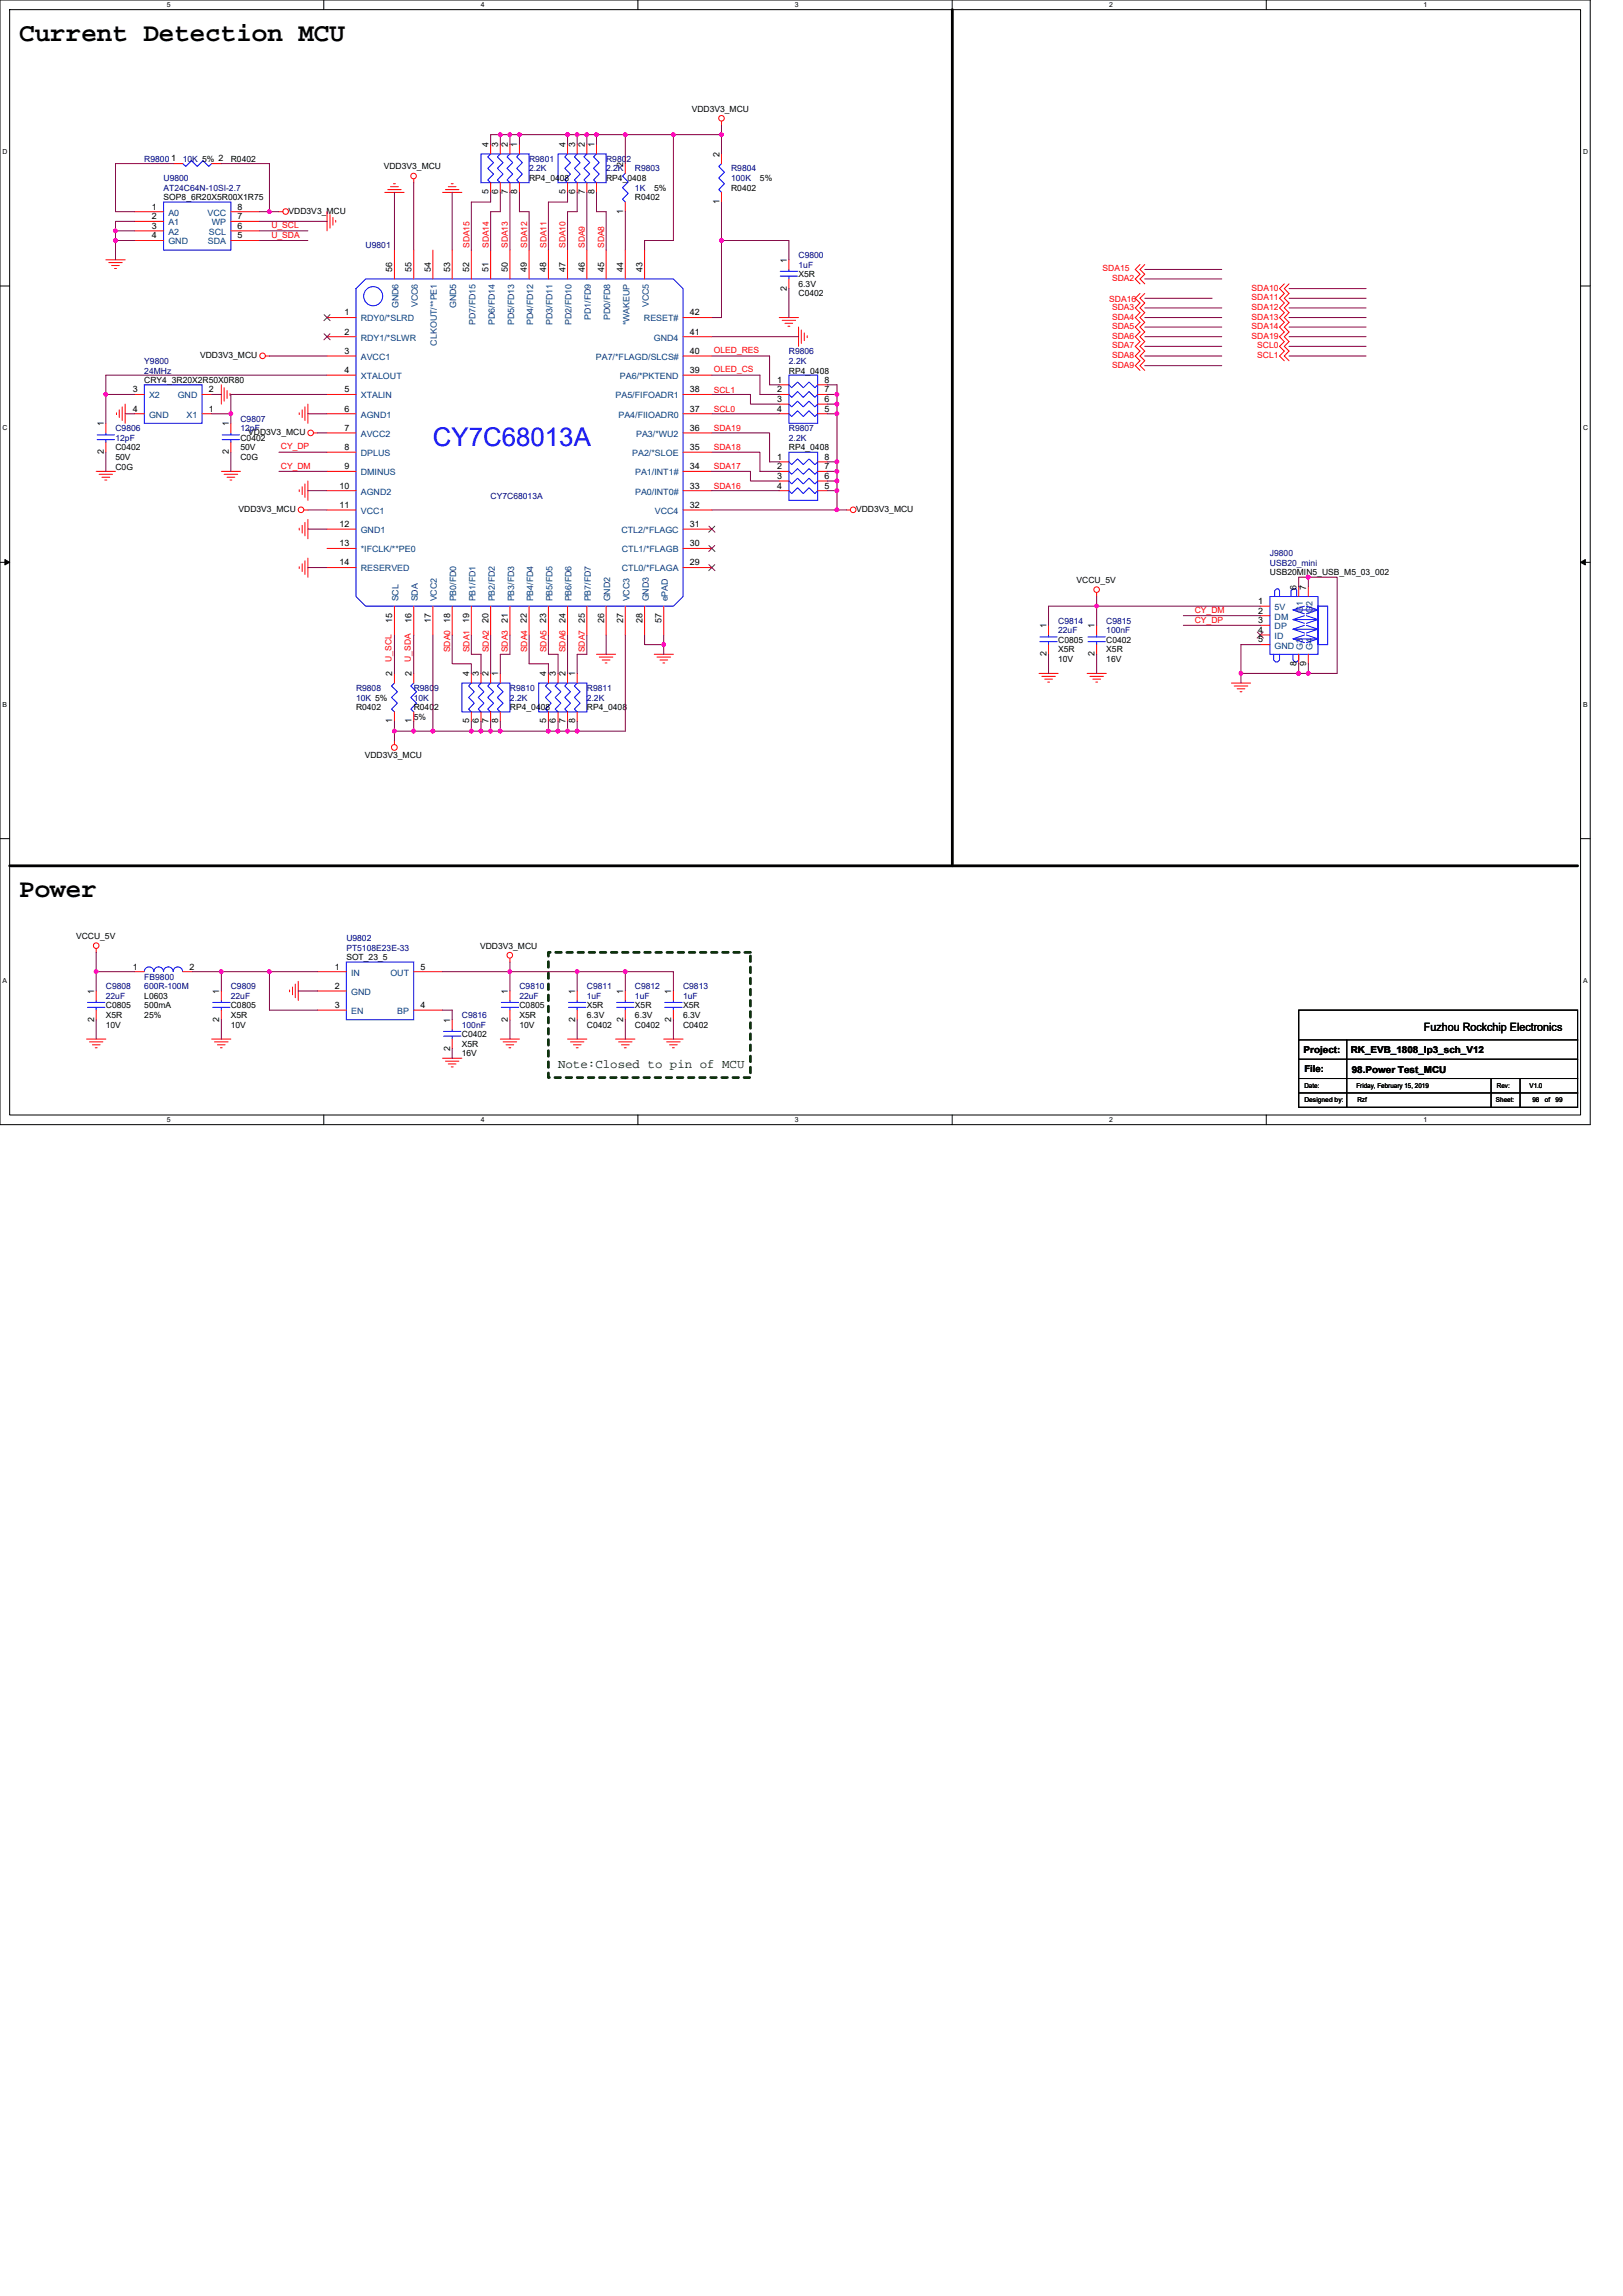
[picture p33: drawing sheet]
<svg xmlns="http://www.w3.org/2000/svg" width="210mm" height="297mm" viewBox="0 0 210 297" stroke-linecap="round" stroke-linejoin="round" font-family="sans-serif">
<defs><g id="words">
<g font-size="3.3">
<text x="2.5" y="5.3">Current Detection MCU</text>
<text x="2.5" y="116.1">Power</text>
</g>
<text font-size="3.3" fill="#00f" x="56" y="57.8">CY7C68013A</text>
<text font-size="1.6" fill="#004000" x="72.2" y="138.2">Note:Closed to pin of MCU</text>
<text font-size="1.5" x="184.2" y="133.4">Fuzhou Rockchip Electronics</text>
<g font-size="1.2">
<text x="168.7" y="136.2">Project:</text>
<text x="174.8" y="136.3">RK_EVB_1808_lp3_sch_V12</text>
<text x="168.8" y="138.7">File:</text>
<text x="174.9" y="138.8">98.Power Test_MCU</text>
</g>
<g font-size="1.1">
<text x="89.5" y="14.5">VDD3V3_MCU</text>
<text x="22.1" y="20.9">1</text>
<text x="29.9" y="20.9">R0402</text>
<text x="49.7" y="21.9">VDD3V3_MCU</text>
<text x="63.2" y="19" transform="rotate(-90 63.2 19)">4</text>
<text x="64.5" y="19" transform="rotate(-90 64.5 19)">3</text>
<text x="65.7" y="19" transform="rotate(-90 65.7 19)">2</text>
<text x="66.9" y="19" transform="rotate(-90 66.9 19)">1</text>
<text x="68.5" y="23.4">RP4_0408</text>
<text x="73.2" y="19" transform="rotate(-90 73.2 19)">4</text>
<text x="74.4" y="19" transform="rotate(-90 74.4 19)">3</text>
<text x="75.6" y="19" transform="rotate(-90 75.6 19)">2</text>
<text x="76.9" y="19" transform="rotate(-90 76.9 19)">1</text>
<text x="78.4" y="23.4">RP4_0408</text>
<text x="80.6" y="21.5" transform="rotate(-90 80.6 21.5)">2</text>
<text x="93.1" y="20.3" transform="rotate(-90 93.1 20.3)">2</text>
<text x="98.3" y="23.4">5%</text>
<text x="19.7" y="27.1">1</text>
<text x="19.7" y="28.4">2</text>
<text x="19.7" y="29.6">3</text>
<text x="21.2" y="25.9">SOP8_6R20X5R00X1R75</text>
<text x="30.7" y="29.6">6</text>
<text x="30.7" y="28.4">7</text>
<text x="30.7" y="27.1">8</text>
<text x="37.3" y="27.7">VDD3V3_MCU</text>
<text x="63.2" y="25.1" transform="rotate(-90 63.2 25.1)">5</text>
<text x="64.5" y="25.1" transform="rotate(-90 64.5 25.1)">6</text>
<text x="65.7" y="25.1" transform="rotate(-90 65.7 25.1)">7</text>
<text x="66.9" y="25.1" transform="rotate(-90 66.9 25.1)">8</text>
<text x="73.2" y="25.1" transform="rotate(-90 73.2 25.1)">5</text>
<text x="74.4" y="25.1" transform="rotate(-90 74.4 25.1)">6</text>
<text x="75.6" y="25.1" transform="rotate(-90 75.6 25.1)">7</text>
<text x="76.9" y="25.1" transform="rotate(-90 76.9 25.1)">8</text>
<text x="80.6" y="27.6" transform="rotate(-90 80.6 27.6)">1</text>
<text x="82.1" y="25.9">R0402</text>
<text x="84.6" y="24.7">5%</text>
<text x="93.1" y="26.4" transform="rotate(-90 93.1 26.4)">1</text>
<text x="94.6" y="24.7">R0402</text>
<text x="19.7" y="30.8">4</text>
<text x="30.7" y="30.8">5</text>
<text x="50.8" y="35.2" transform="rotate(-90 50.8 35.2)">56</text>
<text x="53.3" y="35.2" transform="rotate(-90 53.3 35.2)">55</text>
<text x="55.7" y="35.2" transform="rotate(-90 55.7 35.2)">54</text>
<text x="58.2" y="35.2" transform="rotate(-90 58.2 35.2)">53</text>
<text x="60.7" y="35.2" transform="rotate(-90 60.7 35.2)">52</text>
<text x="63.2" y="35.2" transform="rotate(-90 63.2 35.2)">51</text>
<text x="65.7" y="35.2" transform="rotate(-90 65.7 35.2)">50</text>
<text x="68.2" y="35.2" transform="rotate(-90 68.2 35.2)">49</text>
<text x="70.7" y="35.2" transform="rotate(-90 70.7 35.2)">48</text>
<text x="73.2" y="35.2" transform="rotate(-90 73.2 35.2)">47</text>
<text x="75.6" y="35.2" transform="rotate(-90 75.6 35.2)">46</text>
<text x="78.1" y="35.2" transform="rotate(-90 78.1 35.2)">45</text>
<text x="80.6" y="35.2" transform="rotate(-90 80.6 35.2)">44</text>
<text x="83.1" y="35.2" transform="rotate(-90 83.1 35.2)">43</text>
<text x="101.8" y="34" transform="rotate(-90 101.8 34)">1</text>
<text x="103.3" y="35.9">X5R</text>
<text x="44.6" y="40.8">1</text>
<text x="89.2" y="40.8">42</text>
<text x="101.8" y="37.6" transform="rotate(-90 101.8 37.6)">2</text>
<text x="103.3" y="38.4">C0402</text>
<text x="103.3" y="37.1">6.3V</text>
<text x="25.9" y="46.3">VDD3V3_MCU</text>
<text x="44.6" y="43.3">2</text>
<text x="44.6" y="45.8">3</text>
<text x="89.2" y="43.3">41</text>
<text x="89.2" y="45.8">40</text>
<text x="17.2" y="50.8">3</text>
<text x="17.2" y="53.3">4</text>
<text x="18.7" y="49.6">CRY4_3R20X2R50X0R80</text>
<text x="27" y="53.3">1</text>
<text x="27" y="50.8">2</text>
<text x="44.6" y="48.3">4</text>
<text x="44.6" y="50.8">5</text>
<text x="44.6" y="53.3">6</text>
<text x="89.2" y="48.3">39</text>
<text x="89.2" y="50.8">38</text>
<text x="89.2" y="53.3">37</text>
<text x="100.6" y="49.5">1</text>
<text x="100.6" y="50.8">2</text>
<text x="100.6" y="52">3</text>
<text x="100.6" y="53.3">4</text>
<text x="102.1" y="48.3">RP4_0408</text>
<text x="106.7" y="53.3">5</text>
<text x="106.7" y="52">6</text>
<text x="106.7" y="50.8">7</text>
<text x="106.7" y="49.5">8</text>
<text x="13.4" y="58.8" transform="rotate(-90 13.4 58.8)">2</text>
<text x="13.4" y="55.1" transform="rotate(-90 13.4 55.1)">1</text>
<text x="14.9" y="58.3">C0402</text>
<text x="14.9" y="59.5">50V</text>
<text x="29.6" y="58.8" transform="rotate(-90 29.6 58.8)">2</text>
<text x="29.6" y="55.1" transform="rotate(-90 29.6 55.1)">1</text>
<text x="31.1" y="57">C0402</text>
<text x="31.1" y="59.5">C0G</text>
<text x="31.1" y="58.3">50V</text>
<text x="32.1" y="56.3">VDD3V3_MCU</text>
<text x="44.6" y="55.7">7</text>
<text x="44.6" y="58.2">8</text>
<text x="89.2" y="58.2">35</text>
<text x="89.2" y="55.7">36</text>
<text x="100.6" y="59.5">1</text>
<text x="102.1" y="58.3">RP4_0408</text>
<text x="106.7" y="59.5">8</text>
<text x="14.9" y="60.8">C0G</text>
<text x="43.9" y="63.2">10</text>
<text x="43.9" y="65.7">11</text>
<text x="44.6" y="60.7">9</text>
<text x="89.2" y="65.7">32</text>
<text x="89.2" y="63.2">33</text>
<text x="89.2" y="60.7">34</text>
<text x="100.6" y="60.7">2</text>
<text x="100.6" y="62">3</text>
<text x="100.6" y="63.2">4</text>
<text x="106.7" y="63.2">5</text>
<text x="106.7" y="62">6</text>
<text x="106.7" y="60.7">7</text>
<text x="30.9" y="66.2">VDD3V3_MCU</text>
<text x="43.9" y="68.2">12</text>
<text x="43.9" y="70.7">13</text>
<text x="89.2" y="70.7">30</text>
<text x="89.2" y="68.2">31</text>
<text x="110.8" y="66.2">VDD3V3_MCU</text>
<text x="43.9" y="73.2">14</text>
<text x="89.2" y="73.2">29</text>
<text x="139.3" y="75.4">VCCU_5V</text>
<text x="164.3" y="74.4">USB20MIN5_USB_M5_03_002</text>
<text x="167.7" y="76.3" transform="rotate(-90 167.7 76.3)">6</text>
<text x="169" y="76.3" transform="rotate(-90 169 76.3)">7</text>
<text x="50.8" y="80.6" transform="rotate(-90 50.8 80.6)">15</text>
<text x="53.3" y="80.6" transform="rotate(-90 53.3 80.6)">16</text>
<text x="55.7" y="80.6" transform="rotate(-90 55.7 80.6)">17</text>
<text x="58.2" y="80.6" transform="rotate(-90 58.2 80.6)">18</text>
<text x="60.7" y="80.6" transform="rotate(-90 60.7 80.6)">19</text>
<text x="63.2" y="80.6" transform="rotate(-90 63.2 80.6)">20</text>
<text x="65.7" y="80.6" transform="rotate(-90 65.7 80.6)">21</text>
<text x="68.2" y="80.6" transform="rotate(-90 68.2 80.6)">22</text>
<text x="70.7" y="80.6" transform="rotate(-90 70.7 80.6)">23</text>
<text x="73.2" y="80.6" transform="rotate(-90 73.2 80.6)">24</text>
<text x="75.6" y="80.6" transform="rotate(-90 75.6 80.6)">25</text>
<text x="78.1" y="80.6" transform="rotate(-90 78.1 80.6)">26</text>
<text x="80.6" y="80.6" transform="rotate(-90 80.6 80.6)">27</text>
<text x="83.1" y="80.6" transform="rotate(-90 83.1 80.6)">28</text>
<text x="85.6" y="80.6" transform="rotate(-90 85.6 80.6)">57</text>
<text x="135.4" y="81.3" transform="rotate(-90 135.4 81.3)">1</text>
<text x="136.9" y="83.2">C0805</text>
<text x="141.6" y="81.3" transform="rotate(-90 141.6 81.3)">1</text>
<text x="143.1" y="83.2">C0402</text>
<text x="162.8" y="78.1">1</text>
<text x="162.8" y="79.4">2</text>
<text x="162.8" y="80.6">3</text>
<text x="162.8" y="81.9">4</text>
<text x="162.8" y="83.1">5</text>
<text x="50.8" y="87.5" transform="rotate(-90 50.8 87.5)">2</text>
<text x="53.3" y="87.5" transform="rotate(-90 53.3 87.5)">2</text>
<text x="60.7" y="87.5" transform="rotate(-90 60.7 87.5)">4</text>
<text x="62" y="87.5" transform="rotate(-90 62 87.5)">3</text>
<text x="63.2" y="87.5" transform="rotate(-90 63.2 87.5)">2</text>
<text x="64.5" y="87.5" transform="rotate(-90 64.5 87.5)">1</text>
<text x="70.7" y="87.5" transform="rotate(-90 70.7 87.5)">4</text>
<text x="71.9" y="87.5" transform="rotate(-90 71.9 87.5)">3</text>
<text x="73.2" y="87.5" transform="rotate(-90 73.2 87.5)">2</text>
<text x="74.4" y="87.5" transform="rotate(-90 74.4 87.5)">1</text>
<text x="135.4" y="84.9" transform="rotate(-90 135.4 84.9)">2</text>
<text x="136.9" y="84.4">X5R</text>
<text x="136.9" y="85.7">10V</text>
<text x="141.6" y="84.9" transform="rotate(-90 141.6 84.9)">2</text>
<text x="143.1" y="84.4">X5R</text>
<text x="143.1" y="85.7">16V</text>
<text x="167.7" y="86.1" transform="rotate(-90 167.7 86.1)">8</text>
<text x="169" y="86.1" transform="rotate(-90 169 86.1)">9</text>
<text x="46.1" y="91.9">R0402</text>
<text x="50.8" y="93.6" transform="rotate(-90 50.8 93.6)">1</text>
<text x="53.3" y="93.6" transform="rotate(-90 53.3 93.6)">1</text>
<text x="53.5" y="91.9">R0402</text>
<text x="53.5" y="93.1">5%</text>
<text x="60.7" y="93.6" transform="rotate(-90 60.7 93.6)">5</text>
<text x="62" y="93.6" transform="rotate(-90 62 93.6)">6</text>
<text x="63.2" y="93.6" transform="rotate(-90 63.2 93.6)">7</text>
<text x="64.5" y="93.6" transform="rotate(-90 64.5 93.6)">8</text>
<text x="66" y="91.9">RP4_0408</text>
<text x="70.7" y="93.6" transform="rotate(-90 70.7 93.6)">5</text>
<text x="71.9" y="93.6" transform="rotate(-90 71.9 93.6)">6</text>
<text x="73.2" y="93.6" transform="rotate(-90 73.2 93.6)">7</text>
<text x="74.4" y="93.6" transform="rotate(-90 74.4 93.6)">8</text>
<text x="75.9" y="91.9">RP4_0408</text>
<text x="47.2" y="98.1">VDD3V3_MCU</text>
<text x="9.8" y="121.5">VCCU_5V</text>
<text x="17.2" y="125.4">1</text>
<text x="24.5" y="125.4">2</text>
<text x="43.3" y="125.4">1</text>
<text x="44.8" y="124.2">SOT_23_5</text>
<text x="54.4" y="125.4">5</text>
<text x="62.1" y="122.7">VDD3V3_MCU</text>
<text x="12.2" y="128.6" transform="rotate(-90 12.2 128.6)">1</text>
<text x="13.7" y="130.5">C0805</text>
<text x="13.7" y="131.7">X5R</text>
<text x="18.7" y="129.2">L0603</text>
<text x="18.7" y="130.5">500mA</text>
<text x="18.7" y="131.7">25%</text>
<text x="28.4" y="128.6" transform="rotate(-90 28.4 128.6)">1</text>
<text x="29.9" y="130.5">C0805</text>
<text x="29.9" y="131.7">X5R</text>
<text x="43.3" y="127.9">2</text>
<text x="43.3" y="130.4">3</text>
<text x="54.4" y="130.4">4</text>
<text x="65.7" y="128.6" transform="rotate(-90 65.7 128.6)">1</text>
<text x="67.2" y="130.5">C0805</text>
<text x="67.2" y="131.7">X5R</text>
<text x="74.4" y="128.6" transform="rotate(-90 74.4 128.6)">1</text>
<text x="75.9" y="130.5">X5R</text>
<text x="75.9" y="131.7">6.3V</text>
<text x="80.6" y="128.6" transform="rotate(-90 80.6 128.6)">1</text>
<text x="82.1" y="130.5">X5R</text>
<text x="82.1" y="131.7">6.3V</text>
<text x="86.8" y="128.6" transform="rotate(-90 86.8 128.6)">1</text>
<text x="88.4" y="130.5">X5R</text>
<text x="88.4" y="131.7">6.3V</text>
<text x="12.2" y="132.2" transform="rotate(-90 12.2 132.2)">2</text>
<text x="13.7" y="132.9">10V</text>
<text x="28.4" y="132.2" transform="rotate(-90 28.4 132.2)">2</text>
<text x="29.9" y="132.9">10V</text>
<text x="58.2" y="135.9" transform="rotate(-90 58.2 135.9)">2</text>
<text x="58.2" y="132.3" transform="rotate(-90 58.2 132.3)">1</text>
<text x="59.8" y="134.2">C0402</text>
<text x="59.8" y="135.4">X5R</text>
<text x="59.8" y="136.7">16V</text>
<text x="65.7" y="132.2" transform="rotate(-90 65.7 132.2)">2</text>
<text x="67.2" y="132.9">10V</text>
<text x="74.4" y="132.2" transform="rotate(-90 74.4 132.2)">2</text>
<text x="75.9" y="132.9">C0402</text>
<text x="80.6" y="132.2" transform="rotate(-90 80.6 132.2)">2</text>
<text x="82.1" y="132.9">C0402</text>
<text x="86.8" y="132.2" transform="rotate(-90 86.8 132.2)">2</text>
<text x="88.4" y="132.9">C0402</text>
</g>
<g font-size="1.1" fill="#000080">
<text x="18.7" y="20.9">R9800</text>
<text x="21.2" y="23.4">U9800</text>
<text x="23.6" y="20.9">10K 5% 2</text>
<text x="68.5" y="20.9">R9801</text>
<text x="68.5" y="22.2">2.2K</text>
<text x="78.4" y="20.9">R9802</text>
<text x="78.4" y="22.2">2.2K</text>
<text x="82.1" y="22.2">R9803</text>
<text x="94.6" y="22.2">R9804</text>
<text x="94.6" y="23.4">100K</text>
<text x="21.2" y="24.7">AT24C64N-10SI-2.7</text>
<text x="82.1" y="24.7">1K</text>
<text x="47.3" y="32.1">U9801</text>
<text x="103.3" y="33.4">C9800</text>
<text x="103.3" y="34.6">1uF</text>
<text x="18.7" y="47.1">Y9800</text>
<text x="102.1" y="45.8">R9806</text>
<text x="102.1" y="47.1">2.2K</text>
<text x="18.7" y="48.3">24MHz</text>
<text x="14.9" y="55.8">C9806</text>
<text x="14.9" y="57">12pF</text>
<text x="31.1" y="54.5">C9807</text>
<text x="31.1" y="55.8">12pF</text>
<text x="102.1" y="55.8">R9807</text>
<text x="102.1" y="57">2.2K</text>
<text x="63.5" y="64.5">CY7C68013A</text>
<text x="164.3" y="72">J9800</text>
<text x="164.3" y="73.2">USB20_mini</text>
<text x="136.9" y="80.7">C9814</text>
<text x="136.9" y="81.9">22uF</text>
<text x="143.1" y="80.7">C9815</text>
<text x="143.1" y="81.9">100nF</text>
<text x="46.1" y="89.4">R9808</text>
<text x="53.5" y="89.4">R9809</text>
<text x="66" y="89.4">R9810</text>
<text x="75.9" y="89.4">R9811</text>
<text x="46.1" y="90.6">10K 5%</text>
<text x="53.5" y="90.6">10K</text>
<text x="66" y="90.6">2.2K</text>
<text x="75.9" y="90.6">2.2K</text>
<text x="44.8" y="121.8">U9802</text>
<text x="44.8" y="123">PT5108E23E-33</text>
<text x="13.7" y="128">C9808</text>
<text x="13.7" y="129.2">22uF</text>
<text x="18.7" y="126.7">FB9800</text>
<text x="18.7" y="128">600R-100M</text>
<text x="29.9" y="128">C9809</text>
<text x="29.9" y="129.2">22uF</text>
<text x="59.8" y="131.7">C9816</text>
<text x="67.2" y="128">C9810</text>
<text x="67.2" y="129.2">22uF</text>
<text x="75.9" y="128">C9811</text>
<text x="75.9" y="129.2">1uF</text>
<text x="82.1" y="128">C9812</text>
<text x="82.1" y="129.2">1uF</text>
<text x="88.4" y="128">C9813</text>
<text x="88.4" y="129.2">1uF</text>
<text x="59.8" y="132.9">100nF</text>
</g>
<g font-size="1.1" fill="#004080">
<text x="21.8" y="27.9">A0</text>
<text x="21.8" y="29.1">A1</text>
<text x="26.8" y="27.9">VCC</text>
<text x="27.4" y="29.1">WP</text>
<text x="21.8" y="30.4">A2</text>
<text x="21.8" y="31.6">GND</text>
<text x="26.9" y="31.6">SDA</text>
<text x="27" y="30.4">SCL</text>
<text x="46.7" y="41.6">RDY0/*SLRD</text>
<text x="51.6" y="39.9" transform="rotate(-90 51.6 39.9)">GND6</text>
<text x="54.1" y="39.8" transform="rotate(-90 54.1 39.8)">VCC6</text>
<text x="59" y="39.9" transform="rotate(-90 59 39.9)">GND5</text>
<text x="76.5" y="41.4" transform="rotate(-90 76.5 41.4)">PD1/FD9</text>
<text x="79" y="41.4" transform="rotate(-90 79 41.4)">PD0/FD8</text>
<text x="83.3" y="41.6">RESET#</text>
<text x="83.9" y="39.8" transform="rotate(-90 83.9 39.8)">VCC5</text>
<text x="46.7" y="44.1">RDY1/*SLWR</text>
<text x="46.7" y="46.6">AVCC1</text>
<text x="56.5" y="44.7" transform="rotate(-90 56.5 44.7)">CLKOUT/**PE1</text>
<text x="61.5" y="42" transform="rotate(-90 61.5 42)">PD7/FD15</text>
<text x="64" y="42" transform="rotate(-90 64 42)">PD6/FD14</text>
<text x="66.5" y="42" transform="rotate(-90 66.5 42)">PD5/FD13</text>
<text x="69" y="42" transform="rotate(-90 69 42)">PD4/FD12</text>
<text x="71.5" y="42" transform="rotate(-90 71.5 42)">PD3/FD11</text>
<text x="74" y="42" transform="rotate(-90 74 42)">PD2/FD10</text>
<text x="77.1" y="46.6">PA7/*FLAGD/SLCS#</text>
<text x="81.4" y="42.1" transform="rotate(-90 81.4 42.1)">*WAKEUP</text>
<text x="84.6" y="44.1">GND4</text>
<text x="19.3" y="51.5">X2</text>
<text x="23" y="51.5">GND</text>
<text x="46.7" y="49">XTALOUT</text>
<text x="46.7" y="51.5">XTALIN</text>
<text x="79.6" y="51.5">PA5/FIFOADR1</text>
<text x="80.2" y="49">PA6/*PKTEND</text>
<text x="19.3" y="54">GND</text>
<text x="24.1" y="54">X1</text>
<text x="46.7" y="54">AGND1</text>
<text x="46.7" y="56.5">AVCC2</text>
<text x="46.7" y="59">DPLUS</text>
<text x="80" y="54">PA4/FIIOADR0</text>
<text x="81.8" y="59">PA2/*SLOE</text>
<text x="82.3" y="56.5">PA3/*WU2</text>
<text x="46.7" y="61.5">DMINUS</text>
<text x="46.7" y="64">AGND2</text>
<text x="82.2" y="64">PA0/INT0#</text>
<text x="82.2" y="61.5">PA1/INT1#</text>
<text x="46.7" y="66.5">VCC1</text>
<text x="46.7" y="69">GND1</text>
<text x="46.7" y="71.5">*IFCLK/**PE0</text>
<text x="80.4" y="69">CTL2/*FLAGC</text>
<text x="80.5" y="71.5">CTL1/*FLAGB</text>
<text x="84.7" y="66.5">VCC4</text>
<text x="46.7" y="73.9">RESERVED</text>
<text x="51.6" y="77.8" transform="rotate(-90 51.6 77.8)">SCL</text>
<text x="54.1" y="77.8" transform="rotate(-90 54.1 77.8)">SDA</text>
<text x="56.5" y="77.8" transform="rotate(-90 56.5 77.8)">VCC2</text>
<text x="59" y="77.8" transform="rotate(-90 59 77.8)">PB0/FD0</text>
<text x="61.5" y="77.8" transform="rotate(-90 61.5 77.8)">PB1/FD1</text>
<text x="64" y="77.8" transform="rotate(-90 64 77.8)">PB2/FD2</text>
<text x="66.5" y="77.8" transform="rotate(-90 66.5 77.8)">PB3/FD3</text>
<text x="69" y="77.8" transform="rotate(-90 69 77.8)">PB4/FD4</text>
<text x="71.5" y="77.8" transform="rotate(-90 71.5 77.8)">PB5/FD5</text>
<text x="74" y="77.8" transform="rotate(-90 74 77.8)">PB6/FD6</text>
<text x="76.5" y="77.8" transform="rotate(-90 76.5 77.8)">PB7/FD7</text>
<text x="79" y="77.8" transform="rotate(-90 79 77.8)">GND2</text>
<text x="80.5" y="73.9">CTL0/*FLAGA</text>
<text x="81.4" y="77.8" transform="rotate(-90 81.4 77.8)">VCC3</text>
<text x="83.9" y="77.8" transform="rotate(-90 83.9 77.8)">GND3</text>
<text x="86.4" y="77.8" transform="rotate(-90 86.4 77.8)">ePAD</text>
<text x="164.9" y="78.9">5V</text>
<text x="164.9" y="80.2">DM</text>
<text x="164.9" y="81.4">DP</text>
<text x="164.9" y="82.7">ID</text>
<text x="164.9" y="83.9">GND</text>
<text x="168.6" y="79.3" transform="rotate(-90 168.6 79.3)">G1</text>
<text x="169.8" y="79.3" transform="rotate(-90 169.8 79.3)">G2</text>
<text x="168.6" y="84" transform="rotate(-90 168.6 84)">G3</text>
<text x="169.8" y="84" transform="rotate(-90 169.8 84)">G4</text>
<text x="45.4" y="126.2">IN</text>
<text x="45.4" y="128.7">GND</text>
<text x="45.4" y="131.2">EN</text>
<text x="50.5" y="126.2">OUT</text>
<text x="51.4" y="131.2">BP</text>
</g>
<g font-size="1.1" fill="#f00">
<text x="35.1" y="29.5">U_SCL</text>
<text x="35.1" y="30.8">U_SDA</text>
<text x="60.7" y="32.1" transform="rotate(-90 60.7 32.1)">SDA15</text>
<text x="63.2" y="32.1" transform="rotate(-90 63.2 32.1)">SDA14</text>
<text x="65.7" y="32.1" transform="rotate(-90 65.7 32.1)">SDA13</text>
<text x="68.2" y="32.1" transform="rotate(-90 68.2 32.1)">SDA12</text>
<text x="70.7" y="32.1" transform="rotate(-90 70.7 32.1)">SDA11</text>
<text x="73.2" y="32.1" transform="rotate(-90 73.2 32.1)">SDA10</text>
<text x="75.7" y="32.1" transform="rotate(-90 75.7 32.1)">SDA9</text>
<text x="78.2" y="32.1" transform="rotate(-90 78.2 32.1)">SDA8</text>
<text x="142.6" y="35.1">SDA15</text>
<text x="143.5" y="39.1">SDA16</text>
<text x="143.9" y="40.1">SDA3</text>
<text x="143.9" y="41.3">SDA4</text>
<text x="143.9" y="36.4">SDA2</text>
<text x="161.9" y="37.6">SDA10</text>
<text x="161.9" y="38.9">SDA11</text>
<text x="161.9" y="40.1">SDA12</text>
<text x="161.9" y="41.3">SDA13</text>
<text x="92.4" y="45.7">OLED_RES</text>
<text x="143.9" y="42.6">SDA5</text>
<text x="143.9" y="43.8">SDA6</text>
<text x="143.9" y="45.1">SDA7</text>
<text x="143.9" y="46.3">SDA8</text>
<text x="143.9" y="47.6">SDA9</text>
<text x="161.9" y="43.8">SDA19</text>
<text x="161.9" y="42.6">SDA14</text>
<text x="162.7" y="45.1">SCL0</text>
<text x="162.7" y="46.3">SCL1</text>
<text x="92.4" y="50.8">SCL1</text>
<text x="92.4" y="53.3">SCL0</text>
<text x="92.4" y="48.2">OLED_CS</text>
<text x="36.3" y="58.1">CY_DP</text>
<text x="92.4" y="58.3">SDA18</text>
<text x="92.4" y="55.8">SDA19</text>
<text x="36.3" y="60.6">CY_DM</text>
<text x="92.4" y="60.7">SDA17</text>
<text x="92.4" y="63.2">SDA16</text>
<text x="154.6" y="79.3">CY_DM</text>
<text x="154.6" y="80.5">CY_DP</text>
<text x="50.7" y="85.6" transform="rotate(-90 50.7 85.6)">U_SCL</text>
<text x="53.2" y="85.6" transform="rotate(-90 53.2 85.6)">U_SDA</text>
<text x="58.3" y="84.4" transform="rotate(-90 58.3 84.4)">SDA0</text>
<text x="60.7" y="84.4" transform="rotate(-90 60.7 84.4)">SDA1</text>
<text x="63.2" y="84.4" transform="rotate(-90 63.2 84.4)">SDA2</text>
<text x="65.7" y="84.4" transform="rotate(-90 65.7 84.4)">SDA3</text>
<text x="68.2" y="84.4" transform="rotate(-90 68.2 84.4)">SDA4</text>
<text x="70.7" y="84.4" transform="rotate(-90 70.7 84.4)">SDA5</text>
<text x="73.2" y="84.4" transform="rotate(-90 73.2 84.4)">SDA6</text>
<text x="75.7" y="84.4" transform="rotate(-90 75.7 84.4)">SDA7</text>
</g>
<g font-size=".9">
<text x="21.6" y="1">5</text>
<text x="62.2" y="1">4</text>
<text x="102.8" y="1">3</text>
<text x="143.5" y="1">2</text>
<text x="184.1" y="1">1</text>
<text x=".3" y="19.9">D</text>
<text x="204.8" y="19.9">D</text>
<text x=".3" y="55.7">C</text>
<text x="204.8" y="55.7">C</text>
<text x=".3" y="91.4">B</text>
<text x="204.8" y="91.4">B</text>
<text x=".3" y="127.2">A</text>
<text x="204.8" y="127.2">A</text>
<text x="168.8" y="140.8">Date:</text>
<text x="168.8" y="142.6">Designed by:</text>
<text x="175.5" y="140.8">Friday, February 15, 2019</text>
<text x="175.6" y="142.6">Rzf</text>
<text x="193.5" y="142.6">Sheet:</text>
<text x="193.7" y="140.8">Rev:</text>
<text x="197.9" y="140.8">V1.0</text>
<text x="198.3" y="142.6">98</text>
<text x="199.9" y="142.6">of</text>
<text x="201.3" y="142.6">99</text>
<text x="21.6" y="145.2">5</text>
<text x="62.2" y="145.2">4</text>
<text x="102.8" y="145.2">3</text>
<text x="143.5" y="145.2">2</text>
<text x="184.1" y="145.2">1</text>
</g>
</g></defs>
<path d="M0 0h205.7v145.5h-205.7zM1.2 1.2h203.3v143.1h-203.3z" fill="none" stroke="#000" stroke-width=".13"/>
<g fill="#fff">
<path d="M21.6 .1h.5v1h-.5z"/>
<path d="M21.6 144.4h.5v1h-.5z"/>
</g>
<path d="M41.9 0v1.2M41.9 144.3v1.2" fill="none" stroke="#000" stroke-width=".13"/>
<g fill="#fff">
<path d="M62.2 .1h.5v1h-.5z"/>
<path d="M62.2 144.4h.5v1h-.5z"/>
</g>
<path d="M82.5 0v1.2M82.5 144.3v1.2" fill="none" stroke="#000" stroke-width=".13"/>
<g fill="#fff">
<path d="M102.8 .1h.5v1h-.5z"/>
<path d="M102.8 144.4h.5v1h-.5z"/>
</g>
<path d="M123.2 0v1.2M123.2 144.3v1.2" fill="none" stroke="#000" stroke-width=".13"/>
<g fill="#fff">
<path d="M143.5 .1h.5v1h-.5z"/>
<path d="M143.5 144.4h.5v1h-.5z"/>
</g>
<path d="M163.8 0v1.2M163.8 144.3v1.2" fill="none" stroke="#000" stroke-width=".13"/>
<g fill="#fff">
<path d="M184.1 .1h.5v1h-.5z"/>
<path d="M184.1 144.4h.5v1h-.5z"/>
<path d="M.3 19.1h.7v1h-.7z"/>
<path d="M204.8 19.1h.6v1h-.6z"/>
<path d="M.3 54.9h.7v1h-.7z"/>
<path d="M204.8 54.9h.6v1h-.6z"/>
</g>
<path d="M0 37h1.2M204.5 37h1.2" fill="none" stroke="#000" stroke-width=".13"/>
<g fill="#fff">
<path d="M.3 90.6h.6v1h-.6z"/>
<path d="M204.8 90.6h.6v1h-.6z"/>
</g>
<path d="M0 72.7h1.2M204.5 72.7h1.2" fill="none" stroke="#000" stroke-width=".13"/>
<path d="M.6 72.4l.6 .3-.6 .4zM204.5 72.7l.6-.3v.7z" fill="#000" stroke="#000" stroke-width=".13"/>
<g fill="#fff">
<path d="M.3 126.4h.6v1h-.6z"/>
<path d="M204.8 126.4h.6v1h-.6z"/>
</g>
<path d="M0 108.5h1.2M204.5 108.5h1.2M168 134.5h36.1M168 137h36.1M168 139.5h36.1M168 130.7h36.1v12.6h-36.1zM174.2 134.5v8.8M192.9 139.5v3.8M196.7 139.5v3.8M168 141.4h36.1" fill="none" stroke="#000" stroke-width=".13"/>
<path d="M123.2 1.2v110.8M1.2 112h202.9" fill="none" stroke="#000" stroke-width=".36"/>
<path d="M71 123.2h26.1v16.2h-26.1z" fill="none" stroke="#004000" stroke-width=".36" stroke-dasharray=".7 .7"/>
<g fill="none" stroke="#f00" stroke-width=".13">
<path d="M63.5 18.7v1.2M64.7 18.7v1.2M66 18.7v1.2M67.2 18.7v1.2M73.4 18.7v1.2M74.7 18.7v1.2M75.9 18.7v1.2M77.2 18.7v1.2M93.3 15.7v.5M93.3 19.9v1.3M13.7 33.6h2.5M14.1 34h1.7"/>
<path d="M14.4 34.4h1M14.8 34.7h.3M17.4 27.4h3.8M17.4 28.6h3.8M17.4 29.9h3.8M17.4 31.1h3.8M22.4 21.2h1.2M27.4 21.2h1.2M29.9 31.1h3.7M29.9 29.9h3.7M29.9 28.6h3.7M29.9 27.4h3.7"/>
<path d="M36.1 27.4h.5M42.3 27.4v2.5M42.7 27.7v1.8M43.1 28.1v1M43.4 28.5v.2M49.8 24.9h2.5M50.2 24.5h1.7M50.5 24.2h1M50.9 23.8h.3M51 32.4v3.7M53.5 23.2v.4M53.5 32.4v3.7"/>
<path d="M56 32.4v3.7M57.3 24.9h2.5M57.6 24.5h1.8M58 24.2h1M58.4 23.8h.2M58.5 32.4v3.7M61 32.4v3.7M63.5 32.4v3.7M63.5 23.6v1.3M64.7 23.6v1.3M66 32.4v3.7M66 23.6v1.3"/>
<path d="M67.2 23.6v1.3M68.5 32.4v3.7M71 32.4v3.7M73.4 23.6v1.3M73.4 32.4v3.7M74.7 23.6v1.3M75.9 23.6v1.3M75.9 32.4v3.7M77.2 23.6v1.3M78.4 32.4v3.7M80.9 26.1v1.3M80.9 21.2v1.2"/>
<path d="M80.9 32.4v3.7M83.4 32.4v3.7M93.3 24.9v1.2M102.1 33.6v1.3M102.1 36.1v1.2M147.5 38l-.6 .6 .6 .6-.6 .6 .6 .6-.6 .7 .6 .6-.6 .6 .6 .6-.6 .7 .6 .6-.6 .6 .6 .6-.6 .7 .6 .6-.6 .6 .6 .6M147.5 34.2l-.6 .7 .6 .6-.6 .6 .6 .6M148.1 38l-.6 .6 .6 .6-.6 .6 .6 .6-.6 .7 .6 .6-.6 .6 .6 .6-.6 .7 .6 .6-.6 .6 .6 .6-.6 .7 .6 .6-.6 .6 .6 .6M148.1 34.2l-.6 .7 .6 .6-.6 .6 .6 .6M166.2 36.7l-.7 .6 .7 .7-.7 .6 .7 .6-.7 .6 .7 .6-.7 .7 .7 .6-.7 .6 .7 .6-.7 .7 .7 .6-.7 .6 .7 .6-.7 .7 .7 .6M166.8 36.7l-.6 .6 .6 .7-.6 .6 .6 .6-.6 .6 .6 .6-.6 .7 .6 .6-.6 .6 .6 .6-.6 .7 .6 .6-.6 .6 .6 .6-.6 .7 .6 .6M13.7 54.8v1.2"/>
<path d="M13.7 57.3v1.2M15.1 53.4v.2M15.4 53v1M15.8 52.6v1.8M16.2 52.3v2.5M17.4 51h1.3M17.4 53.5h1.3M26.1 53.5h1.3M26.1 51h1.3M28.6 49.8v2.5M29 50.2v1.7M29.4 50.5v1"/>
<path d="M29.8 50.9v.3M29.9 54.8v1.2M29.9 57.3v1.2M34.4 46.1h.5M38.7 53.4v.2M39.1 53v1M39.5 52.6v1.8M39.8 52.3v2.5M40.6 56h.5M42.3 41.1h3.8M42.3 43.6h3.8M42.3 46.1h3.8"/>
<path d="M42.3 48.5h3.8M42.3 51h3.8M42.3 53.5h3.8M42.3 56h3.8M42.3 58.5h3.8M88.4 58.5h3.7M88.4 56h3.7M88.4 53.5h3.7M88.4 51h3.7M88.4 48.5h3.7M88.4 46.1h3.7M88.4 43.6h3.7"/>
<path d="M88.4 41.1h3.7M100.8 41.1h2.5M100.8 59.8h1.3M100.8 49.8h1.3M100.8 51h1.3M100.8 52.3h1.3M100.8 53.5h1.3M101.2 41.4h1.7M101.6 41.8h1M101.9 42.2h.3M103.3 42.3v2.5M103.7 42.7v1.7"/>
<path d="M104.1 43.1v1M104.4 43.4v.3M105.8 59.8h1.2M105.8 53.5h1.2M105.8 52.3h1.2M105.8 51h1.2M105.8 49.8h1.2M12.4 61h2.5M12.8 61.4h1.8M13.2 61.7h1M13.6 62.1h.2M28.6 61h2.5"/>
<path d="M29 61.4h1.8M29.4 61.7h1M29.8 62.1h.2M38.7 68.3v.3M38.7 73.3v.3M38.7 63.4v.2M39.1 68v1M39.1 72.9v1M39.1 63v1M39.3 66h.5M39.5 67.6v1.7M39.5 72.6v1.7"/>
<path d="M39.5 62.6v1.7M39.8 67.2v2.5M39.8 72.2v2.5M39.8 62.2v2.5M42.3 61h3.8M42.3 63.5h3.8M42.3 66h3.8M42.3 68.5h3.8M42.3 71h3.8M42.3 73.4h3.8M51 78.4v3.7M53.5 78.4v3.7"/>
<path d="M56 78.4v3.7M58.5 78.4v3.7M61 78.4v3.7M63.5 78.4v3.7M66 78.4v3.7M68.5 78.4v3.7M71 78.4v3.7M73.4 78.4v3.7M75.9 78.4v3.7M78.4 78.4v3.7M80.9 78.4v3.7M83.4 78.4v3.7"/>
<path d="M85.9 78.4v3.7M88.4 73.4h3.7M88.4 71h3.7M88.4 68.5h3.7M88.4 66h3.7M88.4 63.5h3.7M88.4 61h3.7M100.8 61h1.3M100.8 62.2h1.3M100.8 63.5h1.3M105.8 63.5h1.2M105.8 62.2h1.2"/>
<path d="M105.8 61h1.2M109.5 66h.5M141.9 76.7v.5M163 78.4h1.3M163 79.7h1.3M168 75.9v1.3M169.3 75.9v1.3M51 95.8v.5M51 92.1v1.2M51 87.1v1.3M53.5 92.1v1.2M53.5 87.1v1.3"/>
<path d="M61 87.1v1.3M61 92.1v1.2M62.2 87.1v1.3M62.2 92.1v1.2M63.5 87.1v1.3M63.5 92.1v1.2M64.7 87.1v1.3M64.7 92.1v1.2M71 87.1v1.3M71 92.1v1.2M72.2 87.1v1.3M72.2 92.1v1.2"/>
<path d="M73.4 87.1v1.3M73.4 92.1v1.2M74.7 87.1v1.3M74.7 92.1v1.2M77.2 84.6h2.5M77.5 85h1.8M77.9 85.4h1M78.3 85.8h.2M84.6 84.6h2.5M85 85h1.8M85.4 85.4h1M85.8 85.8h.2"/>
<path d="M134.4 87.1h2.5M134.8 87.5h1.7M135.2 87.9h1M135.6 88.2h.2M135.7 80.9v1.2M135.7 83.4v1.2M140.7 87.1h2.4M141 87.5h1.8M141.4 87.9h1M141.8 88.2h.2M141.9 80.9v1.2M141.9 83.4v1.2"/>
<path d="M159.3 88.4h2.5M159.7 88.8h1.7M160.1 89.1h1M160.4 89.5h.3M163 80.9h1.3M163 82.1h1.3M163 83.4h1.3M168 84.6v1.3M169.3 84.6v1.3M11.2 134.4h2.5M11.6 134.8h1.7M12 135.2h1"/>
<path d="M12.3 135.6h.3M12.4 122.7v.5M12.4 128.2v1.2M12.4 130.7v1.2M17.4 125.7h1.3M23.6 125.7h1.3M27.4 134.4h2.5M27.7 134.8h1.8M28.1 135.2h1M28.5 135.6h.2M28.6 128.2v1.2M28.6 130.7v1.2"/>
<path d="M37.5 128.1v.2M37.8 127.7v1M38.2 127.3v1.8M38.6 127v2.4M41.1 125.7h3.7M41.1 128.2h3.7M41.1 130.7h3.7M53.5 130.7h3.8M53.5 125.7h3.8M57.3 136.9h2.5M57.6 137.3h1.8M58 137.6h1"/>
<path d="M58.4 138h.2M58.5 131.9v1.3M58.5 134.4v1.3M64.7 134.4h2.5M65.1 134.8h1.7M65.5 135.2h1M65.8 135.6h.3M66 124v.5M66 128.2v1.2M66 130.7v1.2M73.4 134.4h2.5M73.8 134.8h1.7"/>
<path d="M74.2 135.2h1M74.5 135.6h.3M74.7 128.2v1.2M74.7 130.7v1.2M79.7 134.4h2.4M80 134.8h1.8M80.4 135.2h1M80.8 135.6h.2M80.9 128.2v1.2M80.9 130.7v1.2M85.9 134.4h2.5M86.3 134.8h1.7"/>
<path d="M86.6 135.2h1M87 135.6h.2M87.1 128.2v1.2M87.1 130.7v1.2"/>
<circle cx="93.3" cy="15.3" r=".36"/>
<circle cx="37" cy="27.4" r=".36"/>
<circle cx="53.5" cy="22.8" r=".36"/>
<circle cx="34" cy="46" r=".36"/>
<circle cx="40.2" cy="56" r=".36"/>
<circle cx="38.9" cy="66" r=".36"/>
<circle cx="110.4" cy="66" r=".36"/>
<circle cx="141.9" cy="76.3" r=".36"/>
<circle cx="51" cy="96.7" r=".38"/>
<circle cx="12.4" cy="122.3" r=".36"/>
<circle cx="65.9" cy="123.6" r=".37"/>
</g>
<g fill="none" stroke="#00f" stroke-width=".13">
<path d="M62.2 19.9h6.3v3.7h-6.3zM63.5 19.9l-.4 .4 .8 .7-.8 .8 .8 .7-.8 .8 .4 .3M64.7 19.9l-.4 .4 .8 .7-.8 .8 .8 .7-.8 .8 .4 .3M66 19.9l-.4 .4 .7 .7-.7 .8 .7 .7-.7 .8 .4 .3M67.2 19.9l-.4 .4 .8 .7-.8 .8 .8 .7-.8 .8 .4 .3M72.2 19.9h6.2v3.7h-6.2zM73.4 19.9l-.3 .4 .7 .7-.7 .8 .7 .7-.7 .8 .3 .3M74.7 19.9l-.4 .4 .8 .7-.8 .8 .8 .7-.8 .8 .4 .3M75.9 19.9l-.4 .4 .8 .7-.8 .8 .8 .7-.8 .8 .4 .3M77.2 19.9l-.4 .4 .7 .7-.7 .8 .7 .7-.7 .8 .4 .3M21.2 26.1h8.7v6.3h-8.7zM23.6 21.2l.4 .3 .8-.7 .7 .7 .8-.7 .7 .7 .4-.3"/>
<path d="M46.1 37.3l1.2-1.2h39.8l1.3 1.2v39.9l-1.3 1.2h-39.8l-1.2-1.2zM80.9 22.4l-.4 .4 .8 .7-.8 .8 .8 .7-.8 .8 .4 .3M93.3 21.2l-.3 .3 .7 .8-.7 .7 .7 .8-.7 .7 .3 .4M100.9 35.7h2.3M100.9 35.1h2.3M102.1 34.9v.2M102.1 35.7v.4M12.6 56.9h2.2M12.6 56.3h2.2M13.7 56v.3M13.7 56.9v.4M18.7 49.8h7.4v5h-7.4z"/>
<path d="M28.7 56.9h2.3M28.7 56.3h2.3M29.9 56v.3M29.9 56.9v.4M102.1 59.8l.3 .3 .8-.7 .7 .7 .8-.7 .7 .7 .4-.3M102.1 49.8l.3 .4 .8-.8 .7 .8 .8-.8 .7 .8 .4-.4M102.1 51l.3 .4 .8-.7 .7 .7 .8-.7 .7 .7 .4-.4M102.1 52.3l.3 .3 .8-.7 .7 .7 .8-.7 .7 .7 .4-.3M102.1 53.5l.3 .4 .8-.8 .7 .8 .8-.8 .7 .8 .4-.4M102.1 58.5h3.7v6.2h-3.7zM102.1 48.5h3.7v6.3h-3.7zM102.1 61l.3 .4 .8-.8 .7 .8 .8-.8 .7 .8 .4-.4"/>
<path d="M102.1 62.2l.3 .4 .8-.7 .7 .7 .8-.7 .7 .7 .4-.4M102.1 63.5l.3 .4 .8-.8 .7 .8 .8-.8 .7 .8 .4-.4M164.3 77.2h6.2v7.4h-6.2zM164.9 77.2v-.8l.3-.2h.2l.1 .2v.8M167 77.2v-.8l.3-.2h.4l.1 .2v.8M167.3 78.9h3.2M168 75.9h.1M168.8 78.4l-1.5 .5 1.5 .5M168.8 79.7l-1.5 .5 1.5 .4M169 78.4l1.5 .5-1.5 .5M169 79.7l1.5 .5-1.5 .4M170.5 78.4h1.3v5h-1.3z"/>
<path d="M51 88.4l-.3 .4 .7 .7-.7 .7 .7 .8-.7 .7 .3 .4M53.5 88.4l-.4 .4 .8 .7-.8 .7 .8 .8-.8 .7 .4 .4M59.8 88.4h6.2v3.7h-6.2zM61 88.4l-.4 .4 .8 .7-.8 .7 .8 .8-.8 .7 .4 .4M62.2 88.4l-.3 .4 .7 .7-.7 .7 .7 .8-.7 .7 .3 .4M63.5 88.4l-.4 .4 .8 .7-.8 .7 .8 .8-.8 .7 .4 .4M64.7 88.4l-.4 .4 .8 .7-.8 .7 .8 .8-.8 .7 .4 .4M69.7 88.4h6.2v3.7h-6.2zM71 88.4l-.4 .4 .7 .7-.7 .7 .7 .8-.7 .7 .4 .4M72.2 88.4l-.4 .4 .8 .7-.8 .7 .8 .8-.8 .7 .4 .4M73.4 88.4l-.3 .4 .7 .7-.7 .7 .7 .8-.7 .7 .3 .4M74.7 88.4l-.4 .4 .8 .7-.8 .7 .8 .8-.8 .7 .4 .4"/>
<path d="M134.5 83h2.3M134.5 82.4h2.3M135.7 82.1v.3M135.7 83v.4M140.8 83h2.2M140.8 82.4h2.2M141.9 82.1v.3M141.9 83v.4M164.8 84.6v.8l.2 .2h.3l.2-.2v-.8M167.3 84.6v.8l.2 .2h.3l.2-.2v-.8M167.3 80.2h3.2M167.3 81.4h3.2"/>
<path d="M167.3 82.7h3.2M168.8 80.9l-1.5 .5 1.5 .5M168.8 82.1l-1.5 .6 1.5 .4M169 80.9l1.5 .5-1.5 .5M169 82.1l1.5 .6-1.5 .4M11.3 130.3h2.3M11.3 129.7h2.3M12.4 129.4v.3M12.4 130.3v.4M19.9 125.7a.61 .61 0 0 0-.6-.6 .61 .61 0 0 0-.6 .6M22.4 125.7a.63 .63 0 0 0-.6-.6 .63 .63 0 0 0-.7 .6 .61 .61 0 0 0-.6-.6 .61 .61 0 0 0-.6 .6M23.6 125.7a.6 .6 0 0 0-.6-.6 .6 .6 0 0 0-.6 .6"/>
<path d="M27.5 130.3h2.3M27.5 129.7h2.3M28.6 129.4v.3M28.6 130.3v.4M44.8 124.5h8.7v7.4h-8.7zM57.4 134h2.2M57.4 133.4h2.2M58.5 133.2v.2M58.5 134v.4M64.9 130.3h2.2M64.9 129.7h2.2M66 129.4v.3"/>
<path d="M66 130.3v.4M73.6 130.3h2.2M73.6 129.7h2.2M74.7 129.4v.3M74.7 130.3v.4M79.8 130.3h2.2M79.8 129.7h2.2M80.9 129.4v.3M80.9 130.3v.4M86 130.3h2.2M86 129.7h2.2M87.1 129.4v.3"/>
<path d="M87.1 130.3v.4"/>
<circle cx="48.3" cy="38.3" r="1.23"/>
</g>
<path d="M41.9 40.7l.8 .8M41.9 43.2l.8 .8M42.7 40.7l-.8 .8M42.7 43.2l-.8 .8M91.7 73l.8 .8M91.7 70.6l.8 .8M91.7 68.1l.8 .8M92.5 73l-.8 .8M92.5 70.6l-.8 .8M92.5 68.1l-.8 .8M162.7 81.8l.7 .8M163.4 81.8l-.8 .8" fill="none" stroke="#804000" stroke-width=".13"/>
<g fill="none" stroke="#800040" stroke-width=".13">
<path d="M64.7 17.4h1.3M64.7 17.4h-1.2v1.3M64.7 17.4v1.3M66 17.4h1.2M66 17.4v1.3M67.2 17.4h6.2M67.2 17.4v1.3M73.4 17.4h1.3M73.4 17.4v1.3M74.7 17.4v1.3M74.7 17.4h1.2M75.9 17.4h1.3"/>
<path d="M75.9 17.4v1.3M77.2 17.4h3.7M77.2 17.4v1.3M80.9 17.4h6.2M80.9 17.4v3.8M87.1 17.4v13.7h-3.7v1.3M87.1 17.4h6.2M93.3 16.2v1.2M93.3 17.4v2.5M14.9 31.1h2.5M14.9 29.9v1.2M14.9 31.1v2.5"/>
<path d="M14.9 29.9h2.5M17.4 28.6h-2.5v1.3M22.4 21.2h-7.5v6.2h2.5M28.6 21.2h6.3v6.2M33.6 28.6h8.7M33.6 31.1h6.2M33.6 27.4h1.3M33.6 29.9h6.2M34.9 27.4h1.2M51 24.9v7.5M53.5 23.6v8.8M58.5 24.9v7.5"/>
<path d="M63.5 24.9v1.2h-2.5v6.3M64.7 24.9v2.5h-1.2v5M66 24.9v7.5M67.2 24.9v2.5h1.3v5M73.4 24.9v1.2h-2.4v6.3M74.7 24.9v2.5h-1.3v5M75.9 24.9v7.5M77.2 24.9v2.5h1.2v5M80.9 27.4v5M93.3 31.1v10h-1.2M93.3 26.1v5M93.3 31.1h8.8v2.5"/>
<path d="M102.1 37.3v3.8M148.1 38.6h8.7M148.1 39.8h10M148.1 34.9h10M148.1 36.1h10M166.8 37.3h9.9M166.8 38.6h9.9M166.8 39.8h9.9M13.7 58.5v2.5M13.7 51v3.8M13.7 51h3.7M16.2 53.5h1.2"/>
<path d="M27.4 51h1.2M27.4 53.5h2.5M29.9 58.5v2.5M29.9 53.5v1.3M34.9 46.1h7.4M36.1 58.5h6.2M39.8 53.5h2.5M41.1 56h1.2M42.3 51h-12.4v2.5M42.3 48.5h-28.6v2.5M92.1 48.5h6.2v2.5h2.5M92.1 43.6h11.2"/>
<path d="M92.1 56h7.5v3.8h1.2M92.1 46.1h7.5v3.7h1.2M92.1 53.5h8.7M92.1 51h5v1.3h3.7M92.1 58.5h6.2v2.5h2.5M107 52.3h1.3M107 59.8h1.3M107 51h1.3M107 49.8h1.3v1.2M107 53.5h1.3M108.3 52.3v1.2M108.3 53.5v6.3"/>
<path d="M108.3 59.8v1.2M108.3 51v1.3M148.1 41.1h10M148.1 42.3h10M148.1 43.6h10M148.1 44.8h10M148.1 46.1h10M148.1 47.3h10M166.8 43.6h9.9M166.8 44.8h9.9M166.8 46.1h9.9M166.8 42.3h9.9"/>
<path d="M166.8 41.1h9.9M36.1 61h6.2M39.8 68.5h2.5M39.8 66h2.5M39.8 63.5h2.5M39.8 73.4h2.5M92.1 66h16.2M92.1 63.5h8.7M92.1 61h5v1.2h3.7M107 61h1.3M107 62.2h1.3M107 63.5h1.3"/>
<path d="M108.3 61v1.2M108.3 62.2v1.3M108.3 66h1.2M108.3 63.5v2.5M141.9 78.4h21.1M141.9 77.2v1.2M141.9 78.4v2.5M141.9 78.4h-6.2v2.5M153.1 79.7h9.9M169.3 74.7h3.7v12.4h-3.7M169.3 74.7h-1.3v1.2M169.3 74.7v1.2"/>
<path d="M51 94.6h2.5M51 93.3v1.3M51 82.1v5M51 94.6v1.2M53.5 82.1v5M53.5 93.3v1.3M53.5 94.6h2.5M56 94.6h5M56 82.1v12.5M58.5 82.1v3.8h2.5v1.2M61 94.6h1.2M61 93.3v1.3"/>
<path d="M61 82.1v2.5h1.2v2.5M62.2 93.3v1.3M62.2 94.6h1.3M63.5 94.6h1.2M63.5 82.1v5M63.5 93.3v1.3M64.7 93.3v1.3M64.7 94.6h6.3M66 82.1v2.5h-1.3v2.5M68.5 82.1v3.8h2.5v1.2M71 82.1v2.5h1.2v2.5M71 93.3v1.3"/>
<path d="M71 94.6h1.2M72.2 94.6h1.2M72.2 93.3v1.3M73.4 94.6h1.3M73.4 82.1v5M73.4 93.3v1.3M74.7 93.3v1.3M75.9 82.1v2.5h-1.2v2.5M78.4 82.1v2.5M80.9 82.1v12.5h-6.2M83.4 82.1v1.3h2.5v1.2M85.9 82.1v1.3"/>
<path d="M135.7 84.6v2.5M141.9 84.6v2.5M153.1 80.9h9.9M160.5 87.1h7.5M160.5 87.1v1.3M163 83.4h-2.5v3.7M168 85.9v1.2M168 87.1h1.3M169.3 85.9v1.2M12.4 125.7h5M12.4 123.2v2.5M12.4 125.7v2.5"/>
<path d="M12.4 131.9v2.5M24.9 125.7h3.7v2.5M28.6 125.7h6.3M28.6 131.9v2.5M34.9 125.7v5h6.2M34.9 125.7h6.2M38.6 128.2h2.5M57.3 125.7h8.7M57.3 130.7h1.2v1.2M58.5 135.7v1.2M66 124.5v1.2M66 131.9v2.5"/>
<path d="M66 125.7v2.5M66 125.7h8.7v2.5M74.7 131.9v2.5M74.7 125.7h6.2M80.9 131.9v2.5M80.9 125.7h6.2v2.5M80.9 125.7v2.5M87.1 131.9v2.5"/>
</g>
<g fill="#f0f" stroke="#f0f" stroke-width=".13">
<circle cx="56" cy="94.6" r=".24"/>
<circle cx="108.3" cy="66" r=".24"/>
<circle cx="87.1" cy="17.4" r=".24"/>
<circle cx="93.3" cy="31.1" r=".24"/>
<circle cx="85.9" cy="83.4" r=".24"/>
<circle cx="14.9" cy="29.9" r=".24"/>
<circle cx="14.9" cy="31.1" r=".24"/>
<circle cx="13.7" cy="51" r=".24"/>
<circle cx="29.9" cy="53.5" r=".23"/>
<circle cx="66" cy="17.4" r=".23"/>
<circle cx="64.7" cy="17.4" r=".24"/>
<circle cx="73.4" cy="17.4" r=".23"/>
<circle cx="67.2" cy="17.4" r=".23"/>
<circle cx="74.7" cy="17.4" r=".24"/>
<circle cx="75.9" cy="17.4" r=".24"/>
<circle cx="80.9" cy="17.4" r=".24"/>
<circle cx="77.2" cy="17.4" r=".24"/>
<circle cx="63.5" cy="94.6" r=".24"/>
<circle cx="62.2" cy="94.6" r=".24"/>
<circle cx="53.5" cy="94.6" r=".24"/>
<circle cx="51" cy="94.6" r=".24"/>
<circle cx="72.2" cy="94.6" r=".24"/>
<circle cx="73.4" cy="94.6" r=".24"/>
<circle cx="108.3" cy="59.7" r=".24"/>
<circle cx="108.3" cy="53.5" r=".24"/>
<circle cx="108.3" cy="61" r=".24"/>
<circle cx="108.3" cy="62.2" r=".24"/>
<circle cx="108.3" cy="52.3" r=".24"/>
<circle cx="108.3" cy="51" r=".24"/>
<circle cx="61" cy="94.6" r=".24"/>
<circle cx="74.7" cy="94.6" r=".24"/>
<circle cx="70.9" cy="94.6" r=".24"/>
<circle cx="64.7" cy="94.6" r=".24"/>
<circle cx="93.3" cy="17.4" r=".24"/>
<circle cx="34.8" cy="27.4" r=".24"/>
<circle cx="141.9" cy="78.4" r=".23"/>
<circle cx="160.5" cy="87.1" r=".24"/>
<circle cx="169.3" cy="74.7" r=".24"/>
<circle cx="169.3" cy="87.1" r=".24"/>
<circle cx="168" cy="87.1" r=".24"/>
<circle cx="66" cy="125.7" r=".24"/>
<circle cx="12.4" cy="125.7" r=".24"/>
<circle cx="34.8" cy="125.7" r=".24"/>
<circle cx="28.6" cy="125.7" r=".24"/>
<circle cx="74.7" cy="125.7" r=".24"/>
<circle cx="80.9" cy="125.7" r=".24"/>
<circle cx="108.3" cy="63.5" r=".24"/>
</g>
<use href="#words"/>
</svg>
